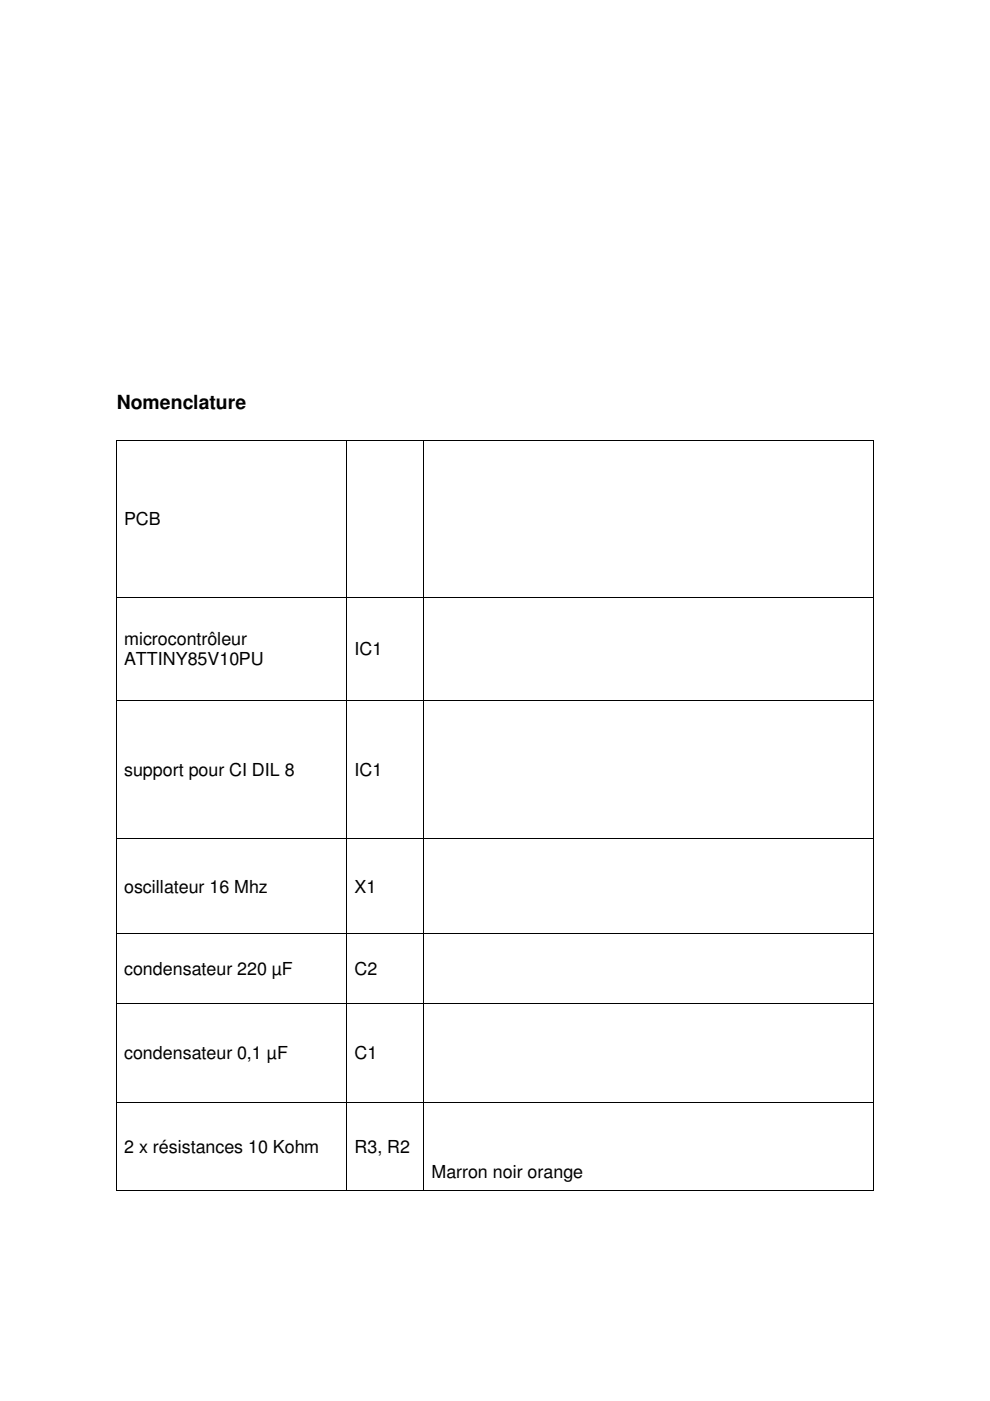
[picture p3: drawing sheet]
<svg xmlns="http://www.w3.org/2000/svg" width="210mm" height="297mm" viewBox="0 0 210 297" stroke-linecap="round" stroke-linejoin="round" font-family="sans-serif">
<defs><g id="words">
<text font-size="4.1" x="24.8" y="86.6">Nomenclature</text>
<g font-size="3.8">
<text x="26.3" y="111.3">PCB</text>
<text x="26.3" y="136.7">microcontrôleur</text>
<text x="26.3" y="141.1">ATTINY85V10PU</text>
<text x="75.1" y="138.9">IC1</text>
<text x="26.3" y="164.5">support pour CI DIL 8</text>
<text x="75.1" y="164.5">IC1</text>
<text x="26.3" y="189.2">oscillateur 16 Mhz</text>
<text x="75.1" y="189.2">X1</text>
<text x="26.3" y="206.7">condensateur 220 µF</text>
<text x="75.1" y="206.7">C2</text>
<text x="26.3" y="224.6">condensateur 0,1 µF</text>
<text x="75.1" y="224.6">C1</text>
<text x="26.3" y="244.4">2 x résistances 10 Kohm</text>
<text x="75.1" y="244.4">R3, R2</text>
<text x="91.5" y="249.9">Marron noir orange</text>
</g>
</g></defs>
<g fill="#000">
<path d="M24.5 93.3h.2v1.9h-.2zM24.5 93.3h.2v.2h-.2zM73.4 93.5h.1v1.7h-.1zM73.4 93.3l.1 .2zM73.5 93.3h.4v.2h-.4zM89.7 93.5h.1v1.7h-.1zM89.7 93.3h.1v.2h-.1zM185.2 93.3h.1v1.9h-.1zM185.2 93.3h.1v.2h-.1zM24.5 126.5h.2v1.9h-.2zM73.4 126.5h.1v1.9h-.1zM73.5 126.5h.4v.2h-.4z"/>
<path d="M89.7 126.5h.1v1.9h-.1zM185.2 126.5h.1v1.9h-.1zM24.5 148.4h.2v1.9h-.2zM73.4 148.4h.1v1.9h-.1zM73.5 148.4h.4v.1h-.4zM89.7 148.4h.1v1.9h-.1zM185.2 148.4h.1v1.9h-.1zM24.5 177.8h.2v1.9h-.2zM73.4 177.8h.1v1.9h-.1zM73.5 177.8h.4v.1h-.4zM89.7 177.8h.1v1.9h-.1zM185.2 177.8h.1v1.9h-.1z"/>
<path d="M24.5 197.8h.2v1.9h-.2zM73.4 197.8h.1v1.9h-.1zM73.5 197.8h.4v.2h-.4zM89.7 197.8h.1v1.9h-.1zM185.2 197.8h.1v1.9h-.1zM24.5 212.8h.2v1.9h-.2zM73.4 212.8h.1v1.9h-.1zM73.5 212.8h.4v.1h-.4zM89.7 212.8h.1v1.9h-.1zM185.2 212.8h.1v1.9h-.1zM24.5 233.6h.2v1.9h-.2zM73.4 233.6h.1v1.9h-.1z"/>
<path d="M73.5 233.6h.4v.2h-.4zM89.7 233.6h.1v1.9h-.1zM185.2 233.6h.1v1.9h-.1zM24.5 252.4h.2v.2h-.2zM73.4 252.4l.1 .2zM73.5 252.4h.4v.2h-.4zM89.7 252.4h.1v.2h-.1zM185.2 252.4h.1v.2h-.1z"/>
</g>
<g fill="none" stroke="#000" stroke-width=".21">
<path d="M24.6 95.2v31.3M24.7 93.4h48.7M73.4 95.2v31.3M73.9 93.4h15.8M89.7 95.2v31.3M89.8 93.4h95.4M185.3 95.2v31.3M24.6 128.4v20M24.7 126.6h48.7M73.4 128.4v20M73.9 126.6h15.8M89.7 128.4v20"/>
<path d="M89.8 126.6h95.4M185.3 128.4v20M24.6 150.3v27.5M24.7 148.5h48.7M73.4 150.3v27.5M73.9 148.5h15.8M89.7 150.3v27.5M89.8 148.5h95.4M185.3 150.3v27.5M24.6 179.7v18.1M24.7 177.8h48.7M73.4 179.7v18.1"/>
<path d="M73.9 177.8h15.8M89.7 179.7v18.1M89.8 177.8h95.4M185.3 179.7v18.1M24.6 199.7v13.1M24.7 197.9h48.7M73.4 199.7v13.1M73.9 197.9h15.8M89.7 199.7v13.1M89.8 197.9h95.4M185.3 199.7v13.1M24.6 214.7v18.9"/>
<path d="M24.7 212.9h48.7M73.4 214.7v18.9M73.9 212.9h15.8M89.7 214.7v18.9M89.8 212.9h95.4M185.3 214.7v18.9M24.6 235.5v16.9M24.7 233.7h48.7M73.4 235.5v16.9M73.9 233.7h15.8M89.7 235.5v16.9M89.8 233.7h95.4"/>
<path d="M185.3 235.5v16.9M24.7 252.5h48.7M73.9 252.5h15.8M89.8 252.5h95.4"/>
</g>
<use href="#words"/>
</svg>
